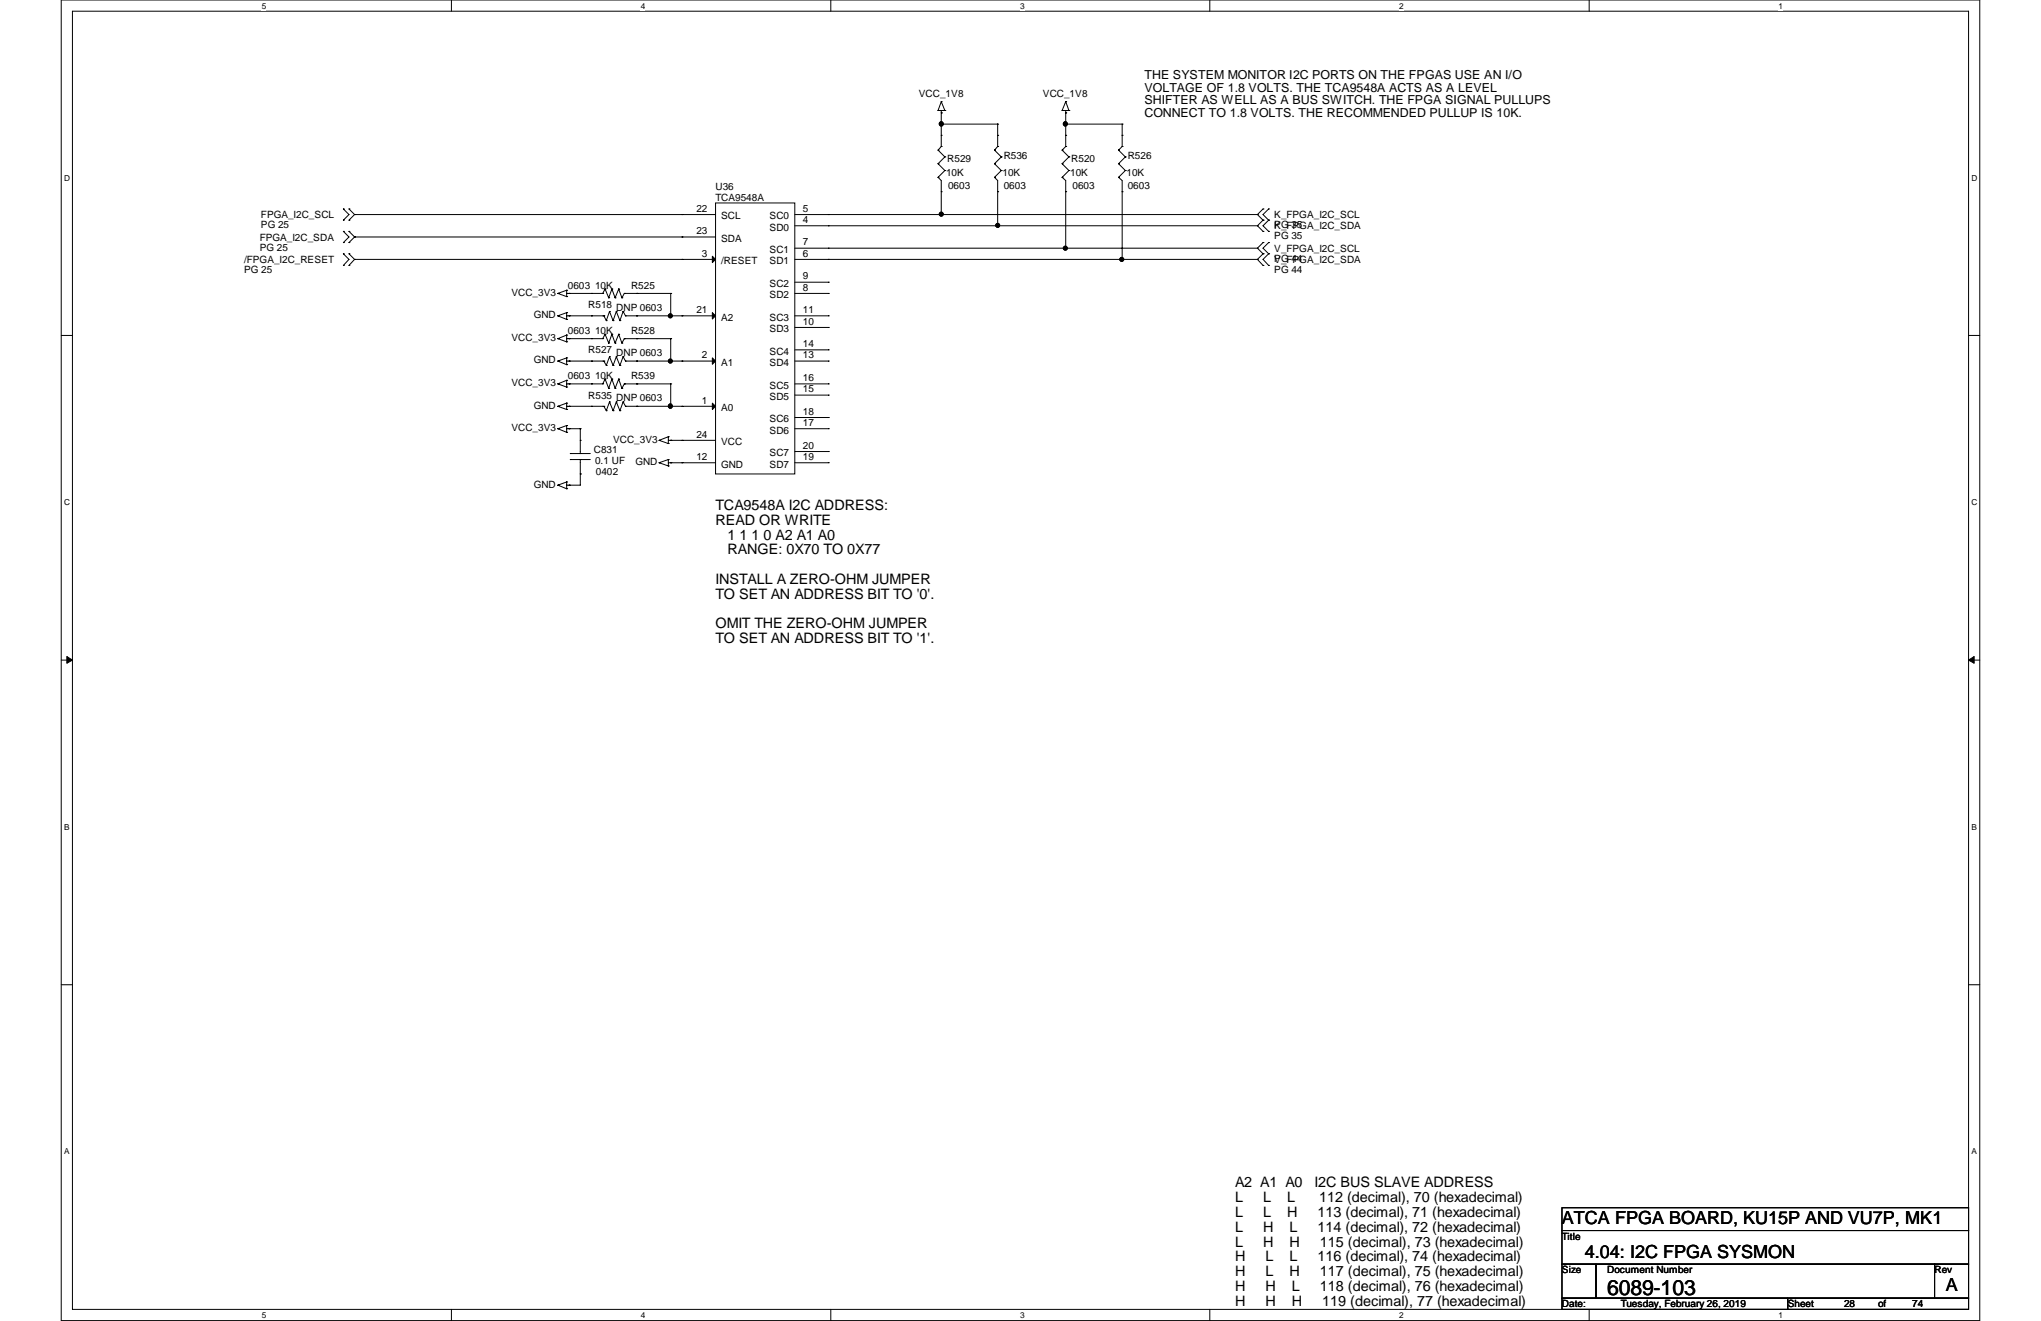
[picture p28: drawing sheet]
<svg xmlns="http://www.w3.org/2000/svg" width="432mm" height="279mm" viewBox="0 0 432 279" stroke-linecap="round" stroke-linejoin="round" font-family="sans-serif">
<defs><g id="words">
<text font-size="4.5" x="340" y="273.8">6089-103</text>
<g font-size="3.8">
<text x="330.5" y="258.8">ATCA FPGA BOARD, KU15P AND VU7P, MK1</text>
<text x="335.3" y="266">4.04: I2C FPGA SYSMON</text>
<text x="411.6" y="273.1">A</text>
</g>
<g font-size="3">
<text x="151.4" y="107.9">TCA9548A I2C ADDRESS:</text>
<text x="151.4" y="111">READ OR WRITE</text>
<text x="153.9" y="114.1">1 1 1 0 A2 A1 A0</text>
<text x="153.9" y="117.3">RANGE: 0X70 TO 0X77</text>
<text x="151.4" y="123.5">INSTALL A ZERO-OHM JUMPER</text>
<text x="151.4" y="126.7">TO SET AN ADDRESS BIT TO '0'.</text>
<text x="151.4" y="132.9">OMIT THE ZERO-OHM JUMPER</text>
<text x="151.4" y="136.1">TO SET AN ADDRESS BIT TO '1'.</text>
<text x="261.3" y="251.1">A2 A1 A0</text>
<text x="278.1" y="251.1">I2C BUS SLAVE ADDRESS</text>
<text x="261.3" y="254.3">L</text>
<text x="261.3" y="257.4">L</text>
<text x="267.2" y="254.3">L</text>
<text x="267.2" y="257.4">L</text>
<text x="272.3" y="254.3">L</text>
<text x="272.3" y="257.4">H</text>
<text x="278.7" y="257.4">113 (decimal), 71 (hexadecimal)</text>
<text x="279.1" y="254.3">112 (decimal), 70 (hexadecimal)</text>
<text x="261.3" y="260.5">L</text>
<text x="261.3" y="263.7">L</text>
<text x="267.2" y="260.5">H</text>
<text x="267.2" y="263.7">H</text>
<text x="272.8" y="260.5">L</text>
<text x="272.8" y="263.7">H</text>
<text x="278.7" y="260.5">114 (decimal), 72 (hexadecimal)</text>
<text x="279.2" y="263.7">115 (decimal), 73 (hexadecimal)</text>
<text x="261.3" y="266.8">H</text>
<text x="261.3" y="269.9">H</text>
<text x="267.7" y="266.8">L</text>
<text x="267.7" y="269.9">L</text>
<text x="272.8" y="266.8">L</text>
<text x="272.8" y="269.9">H</text>
<text x="278.7" y="266.8">116 (decimal), 74 (hexadecimal)</text>
<text x="279.2" y="269.9">117 (decimal), 75 (hexadecimal)</text>
<text x="261.3" y="273">H</text>
<text x="267.7" y="273">H</text>
<text x="273.3" y="273">L</text>
<text x="279.2" y="273">118 (decimal), 76 (hexadecimal)</text>
<text x="261.3" y="276.2">H</text>
<text x="267.7" y="276.2">H</text>
<text x="273.3" y="276.2">H</text>
<text x="279.7" y="276.2">119 (decimal), 77 (hexadecimal)</text>
</g>
<g font-size="2.6">
<text x="242.1" y="16.7">THE SYSTEM MONITOR I2C PORTS ON THE FPGAS USE AN I/O</text>
<text x="242.1" y="19.4">VOLTAGE OF 1.8 VOLTS. THE TCA9548A ACTS AS A LEVEL</text>
<text x="242.1" y="22.1">SHIFTER AS WELL AS A BUS SWITCH. THE FPGA SIGNAL PULLUPS</text>
<text x="242.1" y="24.8">CONNECT TO 1.8 VOLTS. THE RECOMMENDED PULLUP IS 10K.</text>
</g>
<g font-size="2.1">
<text x="194.4" y="20.6">VCC_1V8</text>
<text x="220.6" y="20.6">VCC_1V8</text>
<text x="200.4" y="34.2">R529</text>
<text x="212.3" y="33.7">R536</text>
<text x="226.7" y="34.2">R520</text>
<text x="238.6" y="33.7">R526</text>
<text x="151.4" y="40.1">U36</text>
<text x="200.2" y="37.3">10K</text>
<text x="200.6" y="39.9">0603</text>
<text x="212.1" y="37.3">10K</text>
<text x="212.3" y="39.9">0603</text>
<text x="226.4" y="37.3">10K</text>
<text x="226.9" y="39.9">0603</text>
<text x="238.3" y="37.3">10K</text>
<text x="238.6" y="39.9">0603</text>
<text x="55.2" y="46.1">FPGA_I2C_SCL</text>
<text x="147.3" y="44.8">22</text>
<text x="151.4" y="42.5">TCA9548A</text>
<text x="152.6" y="46.4">SCL</text>
<text x="162.8" y="46.4">SC0</text>
<text x="169.8" y="47.2">4</text>
<text x="169.8" y="44.8">5</text>
<text x="269.6" y="46.1">K_FPGA_I2C_SCL</text>
<text x="54.9" y="50.9">FPGA_I2C_SDA</text>
<text x="54.9" y="53">PG 25</text>
<text x="55.2" y="48.3">PG 25</text>
<text x="147.3" y="49.5">23</text>
<text x="152.6" y="51.1">SDA</text>
<text x="162.8" y="48.8">SD0</text>
<text x="162.8" y="53.5">SC1</text>
<text x="169.8" y="51.9">7</text>
<text x="269.6" y="48.3">PG 35</text>
<text x="269.6" y="48.5">K_FPGA_I2C_SDA</text>
<text x="269.6" y="50.6">PG 35</text>
<text x="269.6" y="53.3">V_FPGA_I2C_SCL</text>
<text x="51.6" y="55.6">/FPGA_I2C_RESET</text>
<text x="51.6" y="57.8">PG 25</text>
<text x="148.5" y="54.3">3</text>
<text x="152.6" y="55.9">/RESET</text>
<text x="162.8" y="55.9">SD1</text>
<text x="169.8" y="54.3">6</text>
<text x="169.8" y="59.1">9</text>
<text x="269.6" y="55.4">PG 44</text>
<text x="269.6" y="55.6">V_FPGA_I2C_SDA</text>
<text x="269.6" y="57.8">PG 44</text>
<text x="108.2" y="62.6">VCC_3V3</text>
<text x="120.1" y="61.1">0603</text>
<text x="124.5" y="65.2">R518 DNP 0603</text>
<text x="125.9" y="61.1">10K</text>
<text x="133.5" y="61.1">R525</text>
<text x="162.8" y="63.1">SD2</text>
<text x="162.8" y="60.7">SC2</text>
<text x="169.8" y="61.5">8</text>
<text x="112.9" y="67.3">GND</text>
<text x="120.1" y="70.7">0603</text>
<text x="125.9" y="70.7">10K</text>
<text x="133.5" y="70.7">R528</text>
<text x="147.3" y="66.2">21</text>
<text x="152.6" y="67.8">A2</text>
<text x="162.8" y="70.3">SD3</text>
<text x="162.8" y="67.8">SC3</text>
<text x="169.8" y="68.7">10</text>
<text x="169.8" y="66.2">11</text>
<text x="108.2" y="72.1">VCC_3V3</text>
<text x="112.9" y="76.9">GND</text>
<text x="124.5" y="74.8">R527 DNP 0603</text>
<text x="148.5" y="75.8">2</text>
<text x="152.6" y="77.4">A1</text>
<text x="162.8" y="77.4">SD4</text>
<text x="162.8" y="75">SC4</text>
<text x="169.8" y="75.8">13</text>
<text x="169.8" y="73.4">14</text>
<text x="108.2" y="81.7">VCC_3V3</text>
<text x="120.1" y="80.3">0603</text>
<text x="125.9" y="80.3">10K</text>
<text x="133.5" y="80.3">R539</text>
<text x="162.8" y="82.2">SC5</text>
<text x="169.8" y="83">15</text>
<text x="169.8" y="80.6">16</text>
<text x="112.9" y="86.4">GND</text>
<text x="124.5" y="84.3">R535 DNP 0603</text>
<text x="148.5" y="85.3">1</text>
<text x="152.6" y="87">A0</text>
<text x="162.8" y="84.6">SD5</text>
<text x="162.8" y="89.3">SC6</text>
<text x="169.8" y="87.7">18</text>
<text x="108.2" y="91.2">VCC_3V3</text>
<text x="125.6" y="95.8">C831</text>
<text x="129.7" y="93.6">VCC_3V3</text>
<text x="147.3" y="92.5">24</text>
<text x="152.6" y="94.1">VCC</text>
<text x="162.8" y="91.7">SD6</text>
<text x="169.8" y="90.1">17</text>
<text x="169.8" y="94.9">20</text>
<text x="125.9" y="98.1">0.1 UF</text>
<text x="126.1" y="100.5">0402</text>
<text x="134.5" y="98.4">GND</text>
<text x="147.3" y="97.3">12</text>
<text x="152.6" y="98.9">GND</text>
<text x="162.8" y="98.9">SD7</text>
<text x="162.8" y="96.5">SC7</text>
<text x="169.8" y="97.3">19</text>
<text x="112.9" y="103.1">GND</text>
<text x="330.5" y="262.2">Title</text>
<text x="330.5" y="269.3">Size</text>
<text x="340" y="269.3">Document Number</text>
<text x="409.3" y="269.3">Rev</text>
<text x="330.5" y="276.5">Date:</text>
<text x="342.9" y="276.5">Tuesday, February 26, 2019</text>
<text x="378.2" y="276.5">Sheet</text>
<text x="390.1" y="276.5">28</text>
<text x="397.3" y="276.5">of</text>
<text x="404.5" y="276.5">74</text>
</g>
<g font-size="1.7">
<text x="55.4" y="1.9">5</text>
<text x="135.6" y="1.9">4</text>
<text x="215.8" y="1.9">3</text>
<text x="296" y="1.9">2</text>
<text x="376.3" y="1.9">1</text>
<text x="13.5" y="38.3">D</text>
<text x="417.1" y="38.3">D</text>
<text x="13.5" y="106.8">C</text>
<text x="417.1" y="106.8">C</text>
<text x="13.5" y="175.5">B</text>
<text x="417.1" y="175.5">B</text>
<text x="13.5" y="244.2">A</text>
<text x="417.1" y="244.2">A</text>
<text x="55.4" y="278.8">5</text>
<text x="135.6" y="278.8">4</text>
<text x="215.8" y="278.8">3</text>
<text x="296" y="278.8">2</text>
<text x="376.3" y="278.8">1</text>
</g>
</g></defs>
<path d="M13 0h405.8v279.3h-405.8zM15.3 2.4h401.2v274.5h-401.2z" fill="none" stroke="#000" stroke-width=".21"/>
<g fill="#fff">
<path d="M55.4 .3h.9v1.9h-.9z"/>
<path d="M55.4 277.2h.9v1.9h-.9z"/>
</g>
<path d="M95.5 0v2.4M95.5 276.9v2.4" fill="none" stroke="#000" stroke-width=".21"/>
<g fill="#fff">
<path d="M135.6 .3h.9v1.9h-.9z"/>
<path d="M135.6 277.2h.9v1.9h-.9z"/>
</g>
<path d="M175.8 0v2.4M175.8 276.9v2.4" fill="none" stroke="#000" stroke-width=".21"/>
<g fill="#fff">
<path d="M215.8 .3h.9v1.9h-.9z"/>
<path d="M215.8 277.2h.9v1.9h-.9z"/>
</g>
<path d="M255.9 0v2.4M255.9 276.9v2.4" fill="none" stroke="#000" stroke-width=".21"/>
<g fill="#fff">
<path d="M296 .3h.9v1.9h-.9z"/>
<path d="M296 277.2h.9v1.9h-.9z"/>
</g>
<path d="M336.2 0v2.4M336.2 276.9v2.4" fill="none" stroke="#000" stroke-width=".21"/>
<g fill="#fff">
<path d="M376.3 .3h.9v1.9h-.9z"/>
<path d="M376.3 277.2h.9v1.9h-.9z"/>
<path d="M13.5 36.7h1.2v1.9h-1.2z"/>
<path d="M417.1 36.7h1.2v1.9h-1.2z"/>
<path d="M13.5 105.2h1.2v2h-1.2z"/>
<path d="M417.1 105.2h1.2v2h-1.2z"/>
</g>
<path d="M13 71h2.3M416.5 71h2.3" fill="none" stroke="#000" stroke-width=".21"/>
<g fill="#fff">
<path d="M13.5 173.9h1.1v2h-1.1z"/>
<path d="M417.1 173.9h1.1v2h-1.1z"/>
</g>
<path d="M13 139.6h2.3M416.5 139.6h2.3" fill="none" stroke="#000" stroke-width=".21"/>
<path d="M14.1 138.9v1.4l1.2-.7zM416.5 139.6l1.2 .7v-1.4z" fill="#000" stroke="#000" stroke-width=".21"/>
<g fill="#fff">
<path d="M13.5 242.6h1.1v1.9h-1.1z"/>
<path d="M417.1 242.6h1.1v1.9h-1.1z"/>
</g>
<g fill="none" stroke="#000" stroke-width=".21">
<path d="M198.5 23.4h.1M198.5 37.5h.1M198.5 34.6h.1M198.5 31.7h.1M198.5 23.4h1.4M198.5 37.5l.6 .7v7.2M198.5 34.6l1.4 1.5M198.5 31.7l1.4 1.5M199.1 28.6h.1M199.1 31h.1M199.1 26.2h.1M199.1 31l-.6 .7"/>
<path d="M199.1 23.9h.1M199.1 21.5h.1M199.1 23.4v7.6M199.1 21.5l.8 1.9M199.1 21.5l-.6 1.9M199.1 26.2h12M199.9 23.4h.1M199.9 36.1h.1M199.9 33.2h.1M199.9 36.1l-1.4 1.4M199.9 33.2l-1.4 1.4M210.4 37.5h.1"/>
<path d="M210.4 34.6h.1M210.4 31.7h.1M210.4 37.5l.7 .7v9.6M210.4 34.6l1.4 1.5M210.4 31.7l1.4 1.5M211.1 31h.1M211.1 31l-.7 .7M211.1 28.6h.1M211.1 26.2h.1M211.1 26.2v4.8M211.8 36.1h.1M211.8 33.2h.1"/>
<path d="M211.8 36.1l-1.4 1.4M211.8 33.2l-1.4 1.4M224.7 37.5h.1M224.7 34.6h.1M224.7 31.7h.1M224.7 37.5l.8 .7v14.3M224.7 34.6l1.4 1.5M224.7 31.7l1.4 1.5M224.7 23.4h.1M224.7 23.4h1.4M225.5 31h.1M225.5 28.6h.1"/>
<path d="M225.5 31l-.8 .7M225.5 26.2h.1M225.5 26.2h11.9M225.5 23.9h.1M225.5 21.5h.1M225.5 23.4v7.6M225.5 21.5l.6 1.9M225.5 21.5l-.8 1.9M226.1 36.1h.1M226.1 33.2h.1M226.1 36.1l-1.4 1.4M226.1 33.2l-1.4 1.4"/>
<path d="M226.1 23.4h.1M236.6 37.5h.1M236.6 34.6h.1M236.6 31.7h.1M236.6 37.5l.8 .7v16.7M236.6 34.6l1.5 1.5M236.6 31.7l1.5 1.5M237.4 31h.1M237.4 28.6h.1M237.4 26.2h.1M237.4 31l-.8 .7M237.4 26.2v4.8"/>
<path d="M238.1 36.1h.1M238.1 33.2h.1M238.1 36.1l-1.5 1.4M238.1 33.2l-1.5 1.4M72.6 46.6h.1M72.6 44.2h.1M72.6 51.3h.1M72.6 48.9h.1M72.6 56.1h.1M72.6 53.7h.1M72.6 44.2l1.2 1.2-1.2 1.2M72.6 48.9l1.2 1.2-1.2 1.2"/>
<path d="M72.6 53.7l1.2 1.2-1.2 1.2M73.8 44.2h.1M73.8 46.6h.1M73.8 48.9h.1M73.8 51.3h.1M73.8 53.7h.1M73.8 56.1h.1M73.8 44.2l1.2 1.2M73.8 48.9l1.2 1.2M73.8 53.7l1.2 1.2M75 45.4h.1M75 50.1h.1"/>
<path d="M75 45.4h76.4M75 50.1h76.4M75 54.9h.1M75 45.4l-1.2 1.2M75 50.1l-1.2 1.2M75 54.9l-1.2 1.2M75 54.9h76.4M144.3 50.1h.1M144.3 45.4h.1M144.3 54.9h.1M151.4 42.9h16.7v57.3h-16.7zM168.1 47.8h97.9"/>
<path d="M168.1 54.9h97.9M168.1 52.5h97.9M168.1 59.7h7.2M175.3 47.8h.1M175.3 54.9h.1M175.3 45.4h.1M175.3 52.5h.1M175.3 59.7h.1M199.1 40.6h.1M199.1 45.4h.1M211.1 47.8h.1M211.1 40.6h.1"/>
<path d="M225.5 40.6h.1M225.5 52.5h.1M237.4 54.9h.1M237.4 40.6h.1M266 52.5h.1M266 54.9h.1M266 47.8h.1M266 45.4l1.2 1.2M266 47.8l1.2 1.1M266 52.5l1.2 1.2M266 54.9l1.2 1.2M266 45.4h.1"/>
<path d="M266 45.4h-97.9M267.2 44.2h.1M267.2 46.6h.1M267.2 48.9h.1M267.2 51.3h.1M267.2 53.7h.1M267.2 56.1h.1M267.2 44.2l-1.2 1.2M267.2 46.6l-1.2 1.2M267.2 51.3l-1.2 1.2M267.2 53.7l-1.2 1.2M268.4 46.6h.1"/>
<path d="M268.4 44.2h.1M268.4 48.9h.1M268.4 53.7h.1M268.4 51.3h.1M268.4 56.1h.1M268.4 44.2l-1.2 1.2 1.2 1.2M268.4 46.6l-1.2 1.2 1.2 1.1M268.4 51.3l-1.2 1.2 1.2 1.2M268.4 53.7l-1.2 1.2 1.2 1.2M118 62.1h.1M118 66.8h.1M118 71.6h.1"/>
<path d="M118 76.4h.1M118 62.1l1.9 .6M118 66.8l1.9 .8M118 71.6l1.9 .7M118 76.4l1.9 .7M119.9 61.4h.1M119.9 62.7h.1M119.9 66.1h.1M119.9 67.6h.1M119.9 70.9h.1M119.9 72.3h.1M119.9 75.7h.1"/>
<path d="M119.9 77.1h.1M119.9 61.4v1.3M119.9 66.1v1.5M119.9 70.9v1.4M119.9 75.7v1.4M119.9 61.4l-1.9 .7M119.9 66.1l-1.9 .7M119.9 70.9l-1.9 .7M119.9 75.7l-1.9 .7M120.4 62.1h.1M120.4 66.8h.1M120.4 71.6h.1"/>
<path d="M120.4 76.4h.1M125.1 76.4h.1M125.1 66.8h.1M125.1 71.6h.1M125.1 62.1h.1M127.5 62.1h.1M127.5 71.6h.1M127.5 62.1h-7.6M127.5 71.6h-7.6M127.8 76.4h.1M127.8 76.4h-7.9M127.8 76.4l.5 .9"/>
<path d="M127.8 66.8h.1M127.8 66.8h-7.9M127.8 66.8l.5 1M128 61.1h.1M128 61.1l.8 1.9M128 61.1l-.5 1M128 70.7h.1M128 70.7l.8 1.9M128 70.7l-.5 .9M128.3 77.3h.1M128.3 67.8h.1M128.8 63h.1"/>
<path d="M128.8 72.6h.1M128.9 75.4h.1M128.9 75.4l-.6 1.9M128.9 75.4l.8 1.9M128.9 65.9h.1M128.9 65.9l-.6 1.9M128.9 65.9l.8 1.9M129.5 61.1h.1M129.5 61.1l.6 1.9M129.5 61.1l-.7 1.9M129.5 70.7h.1M129.5 70.7l.6 1.9"/>
<path d="M129.5 70.7l-.7 1.9M129.7 77.3h.1M129.7 67.8h.1M130.1 63h.1M130.1 72.6h.1M130.4 75.4h.1M130.4 75.4l-.7 1.9M130.4 75.4l.7 1.9M130.4 65.9h.1M130.4 65.9l-.7 1.9M130.4 65.9l.7 1.9M130.9 61.1h.1"/>
<path d="M130.9 61.1l.7 1.9M130.9 61.1l-.8 1.9M130.9 70.7h.1M130.9 70.7l.7 1.9M130.9 70.7l-.8 1.9M131.1 77.3h.1M131.1 67.8h.1M131.6 63h.1M131.6 72.6h.1M131.8 75.4h.1M131.8 75.4l-.7 1.9M131.8 75.4l.5 1"/>
<path d="M131.8 65.9h.1M131.8 65.9l-.7 1.9M131.8 65.9l.5 .9M132.1 62.1h.1M132.1 62.1h9.8M132.1 62.1l-.5 .9M132.1 71.6h.1M132.1 71.6h9.8M132.1 71.6l-.5 1M132.3 76.4h.1M132.3 66.8h19.1M132.3 76.4h19.1"/>
<path d="M132.3 66.8h.1M134.7 76.4h.1M134.7 66.8h.1M134.7 71.6h.1M134.7 62.1h.1M141.9 62.1h.1M141.9 66.8h.1M141.9 62.1v4.7M141.9 71.6h.1M141.9 76.4h.1M141.9 71.6v4.8M144.3 76.4h.1"/>
<path d="M144.3 66.8h.1M168.1 62.1h7.2M168.1 66.8h7.2M168.1 76.4h7.2M168.1 69.3h7.2M168.1 74h7.2M175.3 62.1h.1M175.3 69.3h.1M175.3 76.4h.1M175.3 66.8h.1M175.3 74h.1M118 81.2h.1"/>
<path d="M118 85.9h.1M118 90.7h.1M118 81.2l1.9 .7M118 85.9l1.9 .7M118 90.7l1.9 .7M119.9 80.4h.1M119.9 81.9h.1M119.9 85.3h.1M119.9 86.6h.1M119.9 91.4h.1M119.9 90h.1M119.9 80.4v1.5"/>
<path d="M119.9 85.3v1.3M119.9 90v1.4M119.9 80.4l-1.9 .8M119.9 85.3l-1.9 .6M119.9 90l-1.9 .7M120.4 81.2h.1M120.4 85.9h.1M120.4 90.7h.1M120.6 97.2h.1M120.6 95.9h.1M120.6 97.2h4.3M120.6 95.9h4.3"/>
<path d="M122.8 95.9h.1M122.8 97.2h.1M122.8 93.1h.1M122.8 90.7h.1M122.8 90.7h-2.9M122.8 97.2v5.4h-2.9M122.8 90.7v5.2M125.1 85.9h.1M125.1 81.2h.1M127.5 81.2h.1M127.5 81.2h-7.6M127.8 85.9h.1"/>
<path d="M127.8 85.9h-7.9M127.8 85.9l.5 1M128 80.2h.1M128 80.2l.8 1.9M128 80.2l-.5 1M128.3 86.9h.1M128.8 82.1h.1M128.9 85h.1M128.9 85l-.6 1.9M128.9 85l.8 1.9M129.5 80.2h.1M129.5 80.2l.6 1.9"/>
<path d="M129.5 80.2l-.7 1.9M129.7 86.9h.1M130.1 82.1h.1M130.4 85h.1M130.4 85l-.7 1.9M130.4 85l.7 1.9M130.9 80.2h.1M130.9 80.2l.7 1.9M130.9 80.2l-.8 1.9M131.1 86.9h.1M131.6 82.1h.1M131.8 85h.1"/>
<path d="M131.8 85l-.7 1.9M131.8 85l.5 .9M132.1 81.2h.1M132.1 81.2h9.8M132.1 81.2l-.5 .9M132.3 85.9h19.1M132.3 85.9h.1M134.7 85.9h.1M134.7 81.2h.1M139.4 93.1h.1M139.4 97.9h.1M139.4 93.1l2 .7"/>
<path d="M139.4 97.9l2 .7M141.4 93.8h.1M141.4 92.4h.1M141.4 98.6h.1M141.4 97.2h.1M141.4 92.4v1.4M141.4 97.2v1.4M141.4 92.4l-2 .7M141.4 97.2l-2 .7M141.9 93.1h.1M141.9 97.9h.1M141.9 81.2h.1"/>
<path d="M141.9 85.9h.1M141.9 81.2v4.7M144.3 85.9h.1M144.3 93.1h.1M144.3 97.9h.1M151.4 93.1h-10M151.4 97.9h-10M168.1 81.2h7.2M168.1 90.7h7.2M168.1 97.9h7.2M168.1 83.6h7.2M168.1 88.3h7.2"/>
<path d="M168.1 95.5h7.2M175.3 83.6h.1M175.3 90.7h.1M175.3 97.9h.1M175.3 81.2h.1M175.3 88.3h.1M175.3 95.5h.1M118 102.6h.1M118 102.6l1.9 .8M119.9 101.9h.1M119.9 103.4h.1M119.9 101.9v1.5"/>
<path d="M119.9 101.9l-1.9 .7M120.4 102.6h.1M122.8 100.2h.1M13 208.3h2.3M416.5 208.3h2.3M330.5 255.4h86v4.9h-86zM330.5 260.3h86v7.1h-86zM330.5 267.4h7.2v7.2h-7.2zM330.5 274.6h47.7v2.3h-47.7zM337.7 267.4h71.6v7.2h-71.6zM378.2 274.6h38.3v2.3h-38.3zM409.3 267.4h7.2v7.2h-7.2z"/>
</g>
<g fill="#000" stroke="#000" stroke-width=".21">
<path d="M150.7 54.2l.7 .7-.7 .6z" fill-rule="evenodd"/>
<path d="M150.7 75.7l.7 .7-.7 .6z" fill-rule="evenodd"/>
<path d="M150.7 66.1l.7 .7-.7 .7z" fill-rule="evenodd"/>
<path d="M150.7 85.3l.7 .6-.7 .7z" fill-rule="evenodd"/>
<circle cx="199.1" cy="26.2" r=".45"/>
<circle cx="225.4" cy="26.2" r=".45"/>
<circle cx="199.1" cy="45.3" r=".42"/>
<circle cx="211.1" cy="47.7" r=".42"/>
<circle cx="225.4" cy="52.5" r=".42"/>
<circle cx="237.3" cy="54.9" r=".42"/>
<circle cx="141.8" cy="66.8" r=".42"/>
<circle cx="141.8" cy="76.4" r=".42"/>
<circle cx="141.8" cy="85.9" r=".45"/>
</g>
<use href="#words"/>
</svg>
